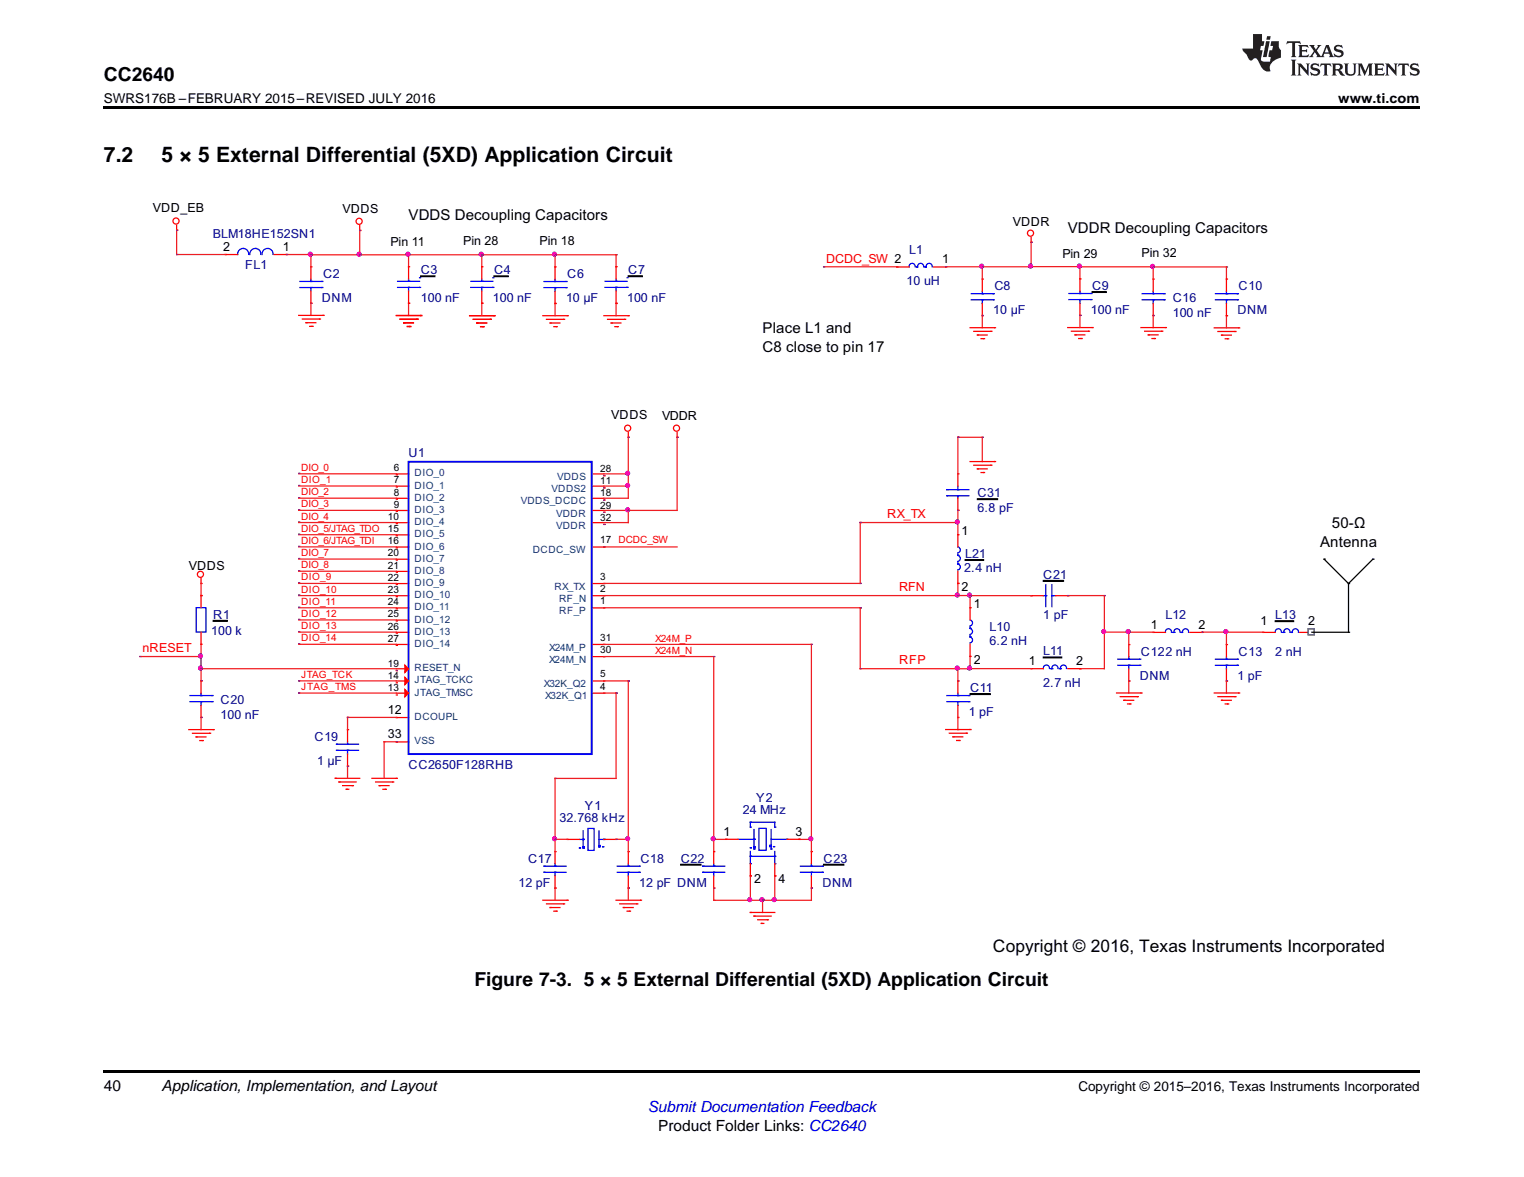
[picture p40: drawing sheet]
<svg xmlns="http://www.w3.org/2000/svg" width="279mm" height="216mm" viewBox="0 0 279 216" stroke-linecap="round" stroke-linejoin="round" font-family="sans-serif">
<defs><g id="words">
<g font-size="3.9">
<text x="19" y="29.7">7.2</text>
<text x="29.6" y="29.7">5 × 5 External Differential (5XD) Application Circuit</text>
</g>
<g font-size="3.5">
<text x="19" y="14.8">CC2640</text>
<text x="87" y="180.9">Figure 7-3. 5 × 5 External Differential (5XD) Application Circuit</text>
</g>
<text font-size="3.2" x="182" y="174.5">Copyright © 2016, Texas Instruments Incorporated</text>
<g font-size="2.8">
<text x="74.9" y="40.4">VDDS Decoupling Capacitors</text>
<text x="195.8" y="42.7">VDDR Decoupling Capacitors</text>
<text x="139.8" y="61">Place L1 and</text>
<text x="139.8" y="64.6">C8 close to pin 17</text>
<text x="242" y="100.4">Antenna</text>
<text x="244.2" y="96.8">50-Ω</text>
<text x="19" y="200.1">40</text>
<text x="29.6" y="200.1">Application, Implementation, and Layout</text>
<text x="120.7" y="207.4">Product Folder Links: CC2640</text>
</g>
<text font-size="2.8" fill="#00f" x="118.7" y="203.9">Submit Documentation Feedback</text>
<g font-size="2.5">
<text x="19" y="19">SWRS176B –FEBRUARY 2015–REVISED JULY 2016</text>
<text x="245.4" y="19">www.ti.com</text>
<text x="197.7" y="200.1">Copyright © 2015–2016, Texas Instruments Incorporated</text>
</g>
<g font-size="2.3">
<text x="28" y="38.9">VDD_EB</text>
<text x="62.8" y="39.1">VDDS</text>
<text x="185.7" y="41.4">VDDR</text>
<text x="40.9" y="46">2</text>
<text x="51.9" y="46">1</text>
<text x="71.6" y="45.1">Pin 11</text>
<text x="84.9" y="45">Pin 28</text>
<text x="98.9" y="44.9">Pin 18</text>
<text x="194.8" y="47.3">Pin 29</text>
<text x="209.3" y="47.1">Pin 32</text>
<text x="172.7" y="48.3">1</text>
<text x="112.1" y="76.9">VDDS</text>
<text x="121.4" y="77.1">VDDR</text>
<text x="176.3" y="98.1">1</text>
<text x="34.6" y="104.6">VDDS</text>
<text x="176.3" y="108.4">2</text>
<text x="178.5" y="111.5">1</text>
<text x="211" y="115.3">1</text>
<text x="219.7" y="115.3">2</text>
<text x="231.1" y="114.7">1</text>
<text x="239.8" y="114.7">2</text>
<text x="178.5" y="121.7">2</text>
<text x="188.6" y="122">1</text>
<text x="197.3" y="122">2</text>
<text x="71.1" y="130.9">12</text>
<text x="71.1" y="135.4">33</text>
<text x="132.6" y="153.3">1</text>
<text x="145.8" y="153.3">3</text>
<text x="138.2" y="162">2</text>
<text x="142.7" y="162">4</text>
</g>
<g font-size="2.3" fill="#000080">
<text x="39" y="43.6">BLM18HE152SN1</text>
<text x="166.7" y="46.5">L1</text>
<text x="44.9" y="49.3">FL1</text>
<text x="59.2" y="51">C2</text>
<text x="77.1" y="50.3">C3</text>
<text x="90.6" y="50.3">C4</text>
<text x="104" y="51">C6</text>
<text x="115.2" y="50.3">C7</text>
<text x="166.2" y="52.3">10 uH</text>
<text x="182.3" y="53.2">C8</text>
<text x="200.2" y="53.2">C9</text>
<text x="227.1" y="53.2">C10</text>
<text x="59" y="55.4">DNM</text>
<text x="77.1" y="55.4">100 nF</text>
<text x="90.3" y="55.4">100 nF</text>
<text x="103.8" y="55.4">10 µF</text>
<text x="115" y="55.4">100 nF</text>
<text x="182.1" y="57.7">10 µF</text>
<text x="200" y="57.6">100 nF</text>
<text x="215" y="55.4">C16</text>
<text x="215" y="58.1">100 nF</text>
<text x="226.9" y="57.7">DNM</text>
<text x="74.9" y="83.8">U1</text>
<text x="179.2" y="91.2">C31</text>
<text x="179.2" y="93.8">6.8 pF</text>
<text x="176.8" y="105">2.4 nH</text>
<text x="177" y="102.3">L21</text>
<text x="191.3" y="106.1">C21</text>
<text x="39.1" y="113.5">R1</text>
<text x="191.3" y="113.5">1 pF</text>
<text x="213.7" y="113.5">L12</text>
<text x="233.8" y="113.5">L13</text>
<text x="38.7" y="116.5">100 k</text>
<text x="181.4" y="115.7">L10</text>
<text x="181.4" y="118.4">6.2 nH</text>
<text x="191.3" y="120.2">L11</text>
<text x="209" y="124.7">DNM</text>
<text x="209.2" y="120.2">C122 nH</text>
<text x="226.9" y="124.7">1 pF</text>
<text x="227.1" y="120.2">C13</text>
<text x="233.8" y="120.2">2 nH</text>
<text x="40.4" y="129.2">C20</text>
<text x="40.4" y="131.8">100 nF</text>
<text x="177.6" y="131.4">1 pF</text>
<text x="177.8" y="126.9">C11</text>
<text x="191.3" y="126">2.7 nH</text>
<text x="57.7" y="135.8">C19</text>
<text x="58.1" y="140.3">1 µF</text>
<text x="74.9" y="141">CC2650F128RHB</text>
<text x="107.2" y="148.5">Y1</text>
<text x="136.2" y="149.3">24 MHz</text>
<text x="138.6" y="147">Y2</text>
<text x="102.6" y="150.7">32.768 kHz</text>
<text x="96.8" y="158.2">C17</text>
<text x="117.4" y="158.2">C18</text>
<text x="124.8" y="158.2">C22</text>
<text x="151" y="158.2">C23</text>
<text x="95" y="162.7">12 pF</text>
<text x="117.2" y="162.7">12 pF DNM</text>
<text x="150.8" y="162.7">DNM</text>
</g>
<g font-size="2.3" fill="#f00">
<text x="151.4" y="48.2">DCDC_SW 2</text>
<text x="162.6" y="95.1">RX_TX</text>
<text x="164.9" y="108.5">RFN</text>
<text x="26.1" y="119.7">nRESET</text>
<text x="164.9" y="121.9">RFP</text>
</g>
<g font-size="1.8" fill="#f00">
<text x="55.2" y="88.6">DIO_1</text>
<text x="55.2" y="86.4">DIO_0</text>
<text x="55.2" y="93.1">DIO_3</text>
<text x="55.2" y="90.8">DIO_2</text>
<text x="55.2" y="95.3">DIO_4</text>
<text x="55.2" y="97.5">DIO_5/JTAG_TDO</text>
<text x="55.2" y="99.8">DIO_6/JTAG_TDI</text>
<text x="113.4" y="99.5">DCDC_SW</text>
<text x="55.2" y="102">DIO_7</text>
<text x="55.2" y="106.5">DIO_9</text>
<text x="55.2" y="104.2">DIO_8</text>
<text x="55.2" y="108.7">DIO_10</text>
<text x="55.2" y="113.2">DIO_12</text>
<text x="55.2" y="110.9">DIO_11</text>
<text x="55.2" y="117.6">DIO_14</text>
<text x="55.2" y="115.4">DIO_13</text>
<text x="120.1" y="119.9">X24M_N</text>
<text x="120.1" y="117.7">X24M_P</text>
<text x="55.2" y="124.3">JTAG_TCK</text>
<text x="55.2" y="126.6">JTAG_TMS</text>
</g>
<g font-size="1.8">
<text x="72.2" y="86.4">6</text>
<text x="72.2" y="88.7">7</text>
<text x="110" y="86.6">28</text>
<text x="110" y="88.8">11</text>
<text x="71.1" y="95.4">10</text>
<text x="72.2" y="90.9">8</text>
<text x="72.2" y="93.1">9</text>
<text x="110" y="93.3">29</text>
<text x="110" y="95.5">32</text>
<text x="110" y="91.1">18</text>
<text x="71.1" y="97.6">15</text>
<text x="71.1" y="99.8">16</text>
<text x="110" y="99.7">17</text>
<text x="71.1" y="102.1">20</text>
<text x="71.1" y="104.3">21</text>
<text x="71.1" y="106.5">22</text>
<text x="110" y="106.4">3</text>
<text x="71.1" y="108.8">23</text>
<text x="71.1" y="111">24</text>
<text x="71.1" y="113.2">25</text>
<text x="110" y="108.6">2</text>
<text x="110" y="110.8">1</text>
<text x="71.1" y="115.5">26</text>
<text x="71.1" y="117.7">27</text>
<text x="110" y="119.8">30</text>
<text x="110" y="117.5">31</text>
<text x="71.1" y="122.3">19</text>
<text x="71.1" y="124.6">14</text>
<text x="110" y="124.2">5</text>
<text x="71.1" y="126.8">13</text>
<text x="110" y="126.5">4</text>
</g>
<g font-size="1.8" fill="#004080">
<text x="76" y="87.4">DIO_0</text>
<text x="76" y="89.6">DIO_1</text>
<text x="102.1" y="88.1">VDDS</text>
<text x="76" y="91.9">DIO_2</text>
<text x="76" y="94.1">DIO_3</text>
<text x="95.5" y="92.5">VDDS_DCDC</text>
<text x="101.1" y="90.3">VDDS2</text>
<text x="102" y="94.8">VDDR</text>
<text x="76" y="96.3">DIO_4</text>
<text x="76" y="98.6">DIO_5</text>
<text x="76" y="100.8">DIO_6</text>
<text x="97.7" y="101.5">DCDC_SW</text>
<text x="102" y="97">VDDR</text>
<text x="76" y="103">DIO_7</text>
<text x="76" y="105.3">DIO_8</text>
<text x="76" y="107.5">DIO_9</text>
<text x="76" y="109.7">DIO_10</text>
<text x="76" y="112">DIO_11</text>
<text x="101.7" y="108.2">RX_TX</text>
<text x="102.5" y="110.4">RF_N</text>
<text x="102.5" y="112.6">RF_P</text>
<text x="76" y="114.2">DIO_12</text>
<text x="76" y="116.4">DIO_13</text>
<text x="76" y="118.7">DIO_14</text>
<text x="100.7" y="119.3">X24M_P</text>
<text x="76" y="123.1">RESET_N</text>
<text x="76" y="125.4">JTAG_TCKC</text>
<text x="100.7" y="121.6">X24M_N</text>
<text x="76" y="127.6">JTAG_TMSC</text>
<text x="99.7" y="126">X32K_Q2</text>
<text x="99.9" y="128.3">X32K_Q1</text>
<text x="76" y="136.5">VSS</text>
<text x="76" y="132.1">DCOUPL</text>
</g>
</g></defs>
<path d="M19 196.3h241.3v.5h-241.3z" fill="#000"/>
<g fill="none" stroke="#00f" stroke-width=".23">
<path d="M214.8 116a.56 .56 0 0 0-.6-.7 .56 .56 0 0 0-.5 .7M215.2 116h.1M216.3 116a.56 .56 0 0 0-.5-.7 .56 .56 0 0 0-.6 .7h-.2M216.6 116h.1M217.9 116a.56 .56 0 0 0-.6-.7 .56 .56 0 0 0-.5 .7h-.2M234.9 116a.56 .56 0 0 0-.6-.7 .56 .56 0 0 0-.5 .7M235.4 116h.1M236.5 116a.56 .56 0 0 0-.6-.7 .56 .56 0 0 0-.5 .7h-.3M236.7 116h.1M236.7 116h.2M238 116a.56 .56 0 0 0-.5-.7 .56 .56 0 0 0-.6 .7M204.9 122h4.1"/>
<path d="M204.9 120.9h4.1M206.9 120.9h.1M206.9 122h.1M206.9 120.5v.4M206.9 122v.7M209 122h.1M209 120.9h.1M222.8 122h4.1M222.8 120.9h4.1M224.8 120.9h.1M224.8 122h.1M224.8 120.5v.4"/>
<path d="M224.8 122v.7M226.9 122h.1M226.9 120.9h.1"/>
</g>
<g fill="none" stroke="#f00" stroke-width=".23">
<path d="M206.9 118.2h.1M206.9 118.2v2.3M211.4 116h.1M211.4 116h2.3M218.1 116h2.3M220.4 116h.1M224.8 118.2h.1M224.8 118.2v2.3M231.6 116h.1M231.6 116h2.2M238.3 116h2.2M240.5 116h.1"/>
<path d="M206.9 124.9h.1M206.9 122.7v2.2M224.8 124.9h.1M224.8 122.7v2.2"/>
</g>
<path d="M233.8 113.9h3.4" fill="none" stroke="#000080" stroke-width=".18"/>
<path d="M233.8 113.9h3.4v.1h-3.4z" fill="none" stroke="#000" stroke-width=".23"/>
<path d="M239.8 115.3h1.2v1.1h-1.2z" fill-rule="evenodd" fill="#fff"/>
<path d="M239.8 115.3h1.2v1.1h-1.2z" fill="none" stroke="#000" stroke-width=".23"/>
<path d="M239.8 115.3h1.2v1.1h-1.2z" fill="none" stroke="#808080" stroke-width=".23"/>
<g fill="none" stroke="#f00" stroke-width=".23">
<path d="M66 42.3h.1M66 41.4v.9M72.7 57.9h4.4M73.3 58.6h3.2M74 59.2h.1M74 59.2h1.8M74.7 59.9h.4M75.1 59.9h.1M76.5 58.6h.1M77.1 57.9h.1M86.1 57.9h4.5M86.8 58.6h3.1"/>
<path d="M87.4 59.3h.1M87.4 59.2h.1M87.4 59.2h1.8M88.1 59.9h.5M88.6 59.9h.1M89.9 58.6h.1M90.6 57.9h.1M99.5 57.9h4.5M100.2 58.6h3.1M100.9 59.2h.1M100.9 59.2h1.8M101.5 59.9h.5"/>
<path d="M102 59.9h.1M103.3 58.6h.1M104 57.9h.1M110.7 57.9h4.5M111.4 58.6h3.1M112.1 59.2h.1M112.1 59.2h1.7M112.7 59.9h.5M113.2 59.9h.1M114.5 58.6h.1M115.2 57.9h.1M164.4 49h.1"/>
<path d="M164.4 49h2.3M171.1 49h2.3M173.4 49h.1"/>
<circle cx="65.8" cy="40.6" r=".56"/>
</g>
<path d="M66 42.3v4.4M74.9 46.7v2.3M88.3 46.7h-31.3M101.8 55.7v2.2M112.9 55.7v2.2" fill="none" stroke="#ee1d23" stroke-width=".23"/>
<path d="M66 42.3h.1M74.9 46.7h.1M101.8 55.7h.1M112.9 55.7h.1" fill="none" stroke="#800040" stroke-width=".23"/>
<path d="M167.8 48.9a.56 .56 0 0 0-.6-.6 .56 .56 0 0 0-.5 .7M168 49h.1M168 49h.2M169.3 48.9a.56 .56 0 0 0-.5-.6 .56 .56 0 0 0-.6 .7M169.6 49h.1M169.6 49h.2M170.9 48.9a.56 .56 0 0 0-.6-.6 .56 .56 0 0 0-.5 .7" fill="none" stroke="#00f" stroke-width=".23"/>
<circle cx="74.8" cy="46.6" r=".34" fill="#f0f"/>
<g fill="none" stroke="#000" stroke-width=".23">
<path d="M124.8 158.6h3.7v.1h-3.7zM151 158.6h3.7v.1h-3.7z"/>
<circle cx="74.8" cy="46.6" r=".34"/>
</g>
<circle cx="74.8" cy="46.6" r=".34" fill="none" stroke="#f0f" stroke-width=".23"/>
<path d="M88.3 49v-2.3h24.6v2.3M101.8 46.7v2.3M211.4 49h13.4v2.2M224.8 57.9v2.2M148.8 118.2v38M133.1 154h-2.2v2.2M146.5 154h2.3M130.9 162.9v2.2h17.9v-2.2M137.6 160.7v4.4M139.8 165.1v2.3M142 160.7v4.4" fill="none" stroke="#ee1d23" stroke-width=".23"/>
<path d="M112.9 46.7h.1M224.8 49h.1M224.8 57.9h.1M130.9 154h.1M146.5 154h.1M148.8 154h.1M130.9 165.1h.1M130.9 162.9h.1M137.6 160.7h.1M142 160.7h.1M148.8 162.9h.1" fill="none" stroke="#800040" stroke-width=".23"/>
<g fill="none" stroke="#00f" stroke-width=".23">
<path d="M99.7 52.8h4.1M99.7 51.6h4.1M101.8 51.6h.1M101.8 52.8h.1M101.8 51.2v.4M101.8 52.8v.6M103.8 52.8h.1M103.8 51.6h.1M178.1 55h4M178.1 53.9h4M180.1 53.9h.1M180.1 55h.1"/>
<path d="M180.1 53.4v.5M180.1 55v.7M182.1 55h.1M182.1 53.9h.1M209.4 55h4M209.4 53.9h4M211.4 53.9h.1M211.4 55h.1M211.4 53.4v.5M211.4 55v.7M213.4 55h.1M213.4 53.9h.1"/>
<path d="M222.8 55h4.1M222.8 53.9h4.1M224.8 53.9h.1M224.8 55h.1M224.8 53.4v.5M224.8 55v.7M226.9 55h.1M226.9 53.9h.1M99.7 158.9h.1M99.7 158.9h4.1M101.8 158.9h.1M101.8 158.4v.5"/>
<path d="M106.2 155.5h.1M106.2 154h.7M106.9 154h.1M106.9 155.3h.1M106.9 155.5h.1M106.9 152.4v3.1M107.8 152h1.1v4h-1.1zM109.8 155.3h.1M109.8 155.1h.1M109.8 154h.9M109.8 152.4v2.9M110.5 155.3h.1"/>
<path d="M110.7 154h.1M113.2 158.9h4M115.2 158.9h.1M115.2 158.4v.5M117.2 158.9h.1M128.8 158.9h.1M128.8 158.9h4.1M130.9 158.9h.1M130.9 158.4v.5M146.7 158.9h4.1M148.8 158.9h.1M148.8 158.4v.5"/>
<path d="M150.8 158.9h.1M99.7 160h.1M99.7 160h4.1M101.8 160h.1M101.8 160v.7M113.2 160h4M115.2 160h.1M115.2 160v.7M117.2 160h.1M128.8 160h.1M128.8 160h4.1M130.9 160h.1"/>
<path d="M130.9 160v.7M146.7 160h4.1M148.8 160h.1M148.8 160v.7M150.8 160h.1"/>
</g>
<g fill="none" stroke="#f00" stroke-width=".23">
<path d="M101.8 49h.1M101.8 55.7h.1M101.8 49v2.2M101.8 53.4v2.3M180.1 51.2h.1M180.1 57.9h.1M180.1 51.2v2.2M180.1 55.7v2.2M211.4 51.2h.1M211.4 57.9h.1M211.4 51.2v2.2M211.4 55.7v2.2"/>
<path d="M224.8 51.2h.1M224.8 57.9h.1M224.8 51.2v2.2M224.8 55.7v2.2M222.6 60.1h4.5M223.3 60.8h3.1M224 61.5h.1M224 61.5h1.7M224.6 62.1h.5M225.1 62.1h.1M226.4 60.8h.1M227.1 60.1h.1"/>
<path d="M101.8 156.2h.1M101.8 156.2v2.2M104 154h.1M104 154h2.2M110.7 154h2.2M112.9 154h.1M115.2 156.2h.1M115.2 156.2v2.2M130.9 156.2h.1M130.9 156.2v2.2M148.8 156.2h.1M148.8 156.2v2.2"/>
<path d="M101.8 162.9h.1M101.8 160.7v2.2M115.2 162.9h.1M115.2 160.7v2.2M130.9 162.9h.1M130.9 160.7v2.2M137.6 167.4h.1M137.6 167.4h4.4M138.2 168h3.2M138.2 168h.1M138.9 168.7h1.8M139.6 169.4h.1"/>
<path d="M139.6 169.4h.4M140.7 168.7h.1M148.8 162.9h.1M148.8 160.7v2.2"/>
</g>
<path d="M124.8 158.6h3.7M151 158.6h3.7" fill="none" stroke="#000080" stroke-width=".18"/>
<circle cx="148.6" cy="153.9" r=".34" fill="#f0f"/>
<circle cx="148.6" cy="153.9" r=".34" fill="none" stroke="#000" stroke-width=".23"/>
<circle cx="148.6" cy="153.9" r=".34" fill="none" stroke="#f0f" stroke-width=".23"/>
<path d="M130.9 120.5v33.5" fill="none" stroke="#ee1d23" stroke-width=".23"/>
<path d="M130.9 154h.1" fill="none" stroke="#800040" stroke-width=".23"/>
<circle cx="130.7" cy="153.9" r=".34" fill="#f0f"/>
<g fill="none" stroke="#000" stroke-width=".23">
<path d="M191.3 106.5h3.7v.1h-3.7zM242.7 102.6h.1M242.7 102.6l4.5 4.4M247.2 107h.1M247.2 116h.1M247.2 107v9h-6.7M251.7 102.6h.1M251.7 102.6l-4.5 4.4M177.8 127.3h3.7v.1h-3.7z"/>
<circle cx="130.7" cy="153.9" r=".34"/>
</g>
<circle cx="130.7" cy="153.9" r=".34" fill="none" stroke="#f0f" stroke-width=".23"/>
<g fill="none" stroke="#f00" stroke-width=".23">
<path d="M57 48.9h.1M57 55.6h.1M57 48.9v2.3M57 53.4v2.2M115.2 79.3v.9M72.7 87.1h.1M72.7 89.3h.1M72.7 91.6h.1M72.7 93.8h.1M72.7 96h.1M72.7 98.3h.1M72.7 86.9h2.2"/>
<path d="M72.7 89.2h2.2M72.7 91.4h2.2M72.7 93.6h2.2M72.7 95.9h2.2M72.7 98.1h2.2M108.5 86.9h2.2M108.5 89.2h2.2M108.5 91.4h2.2M108.5 93.6h2.2M108.5 95.9h2.2M110.7 94h.1M110.7 96.2h.1"/>
<path d="M110.7 87.3h.1M110.7 89.5h.1M110.7 91.7h.1M115.2 80.2h.1M72.7 100.5h.1M72.7 102.7h.1M72.7 105h.1M72.7 107.2h.1M72.7 109.4h.1M72.7 111.7h.1M72.7 113.9h.1M72.7 116.1h.1"/>
<path d="M72.7 118.4h.1M72.7 100.3h2.2M72.7 102.6h2.2M72.7 104.8h2.2M72.7 107h2.2M72.7 109.3h2.2M72.7 111.5h2.2M72.7 113.7h2.2M72.7 116h2.2M72.7 118.2h2.2M108.5 100.3h2.2M108.5 109.3h2.2"/>
<path d="M108.5 111.5h2.2M108.5 118.2h2.2M108.5 107h2.2M110.7 118.2h.1M110.7 111.5h.1M110.7 109.3h.1M110.7 107h.1M110.7 100.3h.1M189 109.3h.1M189 109.3h2.3M193.5 109.3h2.3M195.8 109.3h.1"/>
<path d="M36.9 124.9h.1M36.9 131.6h.1M36.9 124.9v2.2M36.9 129.4v2.2M72.7 136.1h.1M72.7 131.6h.1M72.7 123h.1M72.7 127.5h.1M72.7 125.2h.1M72.7 136.1h2.2M72.7 131.6h2.2M72.7 122.7h2.2"/>
<path d="M72.7 127.2h2.2M72.7 124.9h2.2M108.5 127.1h2.2M108.5 124.9h2.2M108.5 120.4h2.2M110.7 127.1h.1M110.7 124.9h.1M110.7 120.4h.1M175.6 124.9h.1M175.6 131.6h.1M175.6 124.9v2.2M175.6 129.4v2.2"/>
<path d="M133.1 154h.1M133.1 154h2.2M137.6 158.4v2.3M142 158.4v2.3M144.3 154h2.2M146.5 154h.1M99.5 165.1h4.5M100.2 165.8h3.1M100.9 166.5h.1M100.9 166.5h1.8M101.5 167.1h.5M102 167.1h.1"/>
<path d="M103.3 165.8h.1M104 165.1h.1M112.9 165.1h4.5M113.6 165.8h3.2M114.3 166.5h.1M114.3 166.5h1.8M115 167.1h.4M115.4 167.1h.1M116.8 165.8h.1M117.4 165.1h.1M137.6 160.7h.1M142 160.7h.1"/>
<circle cx="115.1" cy="78.5" r=".56"/>
</g>
<g fill="none" stroke="#ee1d23" stroke-width=".23">
<path d="M198 48.9h13.4M110.7 86.9h4.5M110.7 93.6h4.5M110.7 89.2h4.5M115.2 80.2v11.2h-4.5M110.7 118.2h38.1M110.7 120.4h20.2M175.6 122.7h2.2M175.6 122.7v2.2M101.8 154h2.2M112.9 154h2.3v2.2M112.9 142.8h-11.1v13.4"/>
<path d="M101.8 162.9v2.2M115.2 162.9v2.2"/>
</g>
<g fill="none" stroke="#800040" stroke-width=".23">
<path d="M110.7 87.3h.1M110.7 91.7h.1M110.7 94h.1M110.7 89.5h.1M115.2 80.2h.1M115.2 89.2h.1M115.2 86.9h.1M148.8 118.2h.1M130.9 120.4h.1M175.6 122.7h.1M175.6 124.9h.1M101.8 142.8h.1"/>
<path d="M112.9 154h.1M115.2 154h.1M101.8 162.9h.1M115.2 162.9h.1"/>
</g>
<g fill="none" stroke="#00f" stroke-width=".23">
<path d="M55 52.7h4M55 51.6h4M57 51.6h.1M57 52.7h.1M57 51.2v.4M57 52.7v.7M59 52.7h.1M59 51.6h.1M191.3 109.3h.4M191.7 109.3h.1M191.7 106.6h.1M191.7 107.3v4"/>
<path d="M192.8 106.6h.1M192.8 109.3h.1M192.8 109.3h.7M192.8 107.3v4M34.8 128.7h4.1M34.8 127.6h4.1M36.9 127.6h.1M36.9 128.7h.1M36.9 127.1v.5M36.9 128.7v.7M38.9 128.7h.1M38.9 127.6h.1"/>
<path d="M173.6 128.7h4M173.6 127.6h4M175.6 127.6h.1M175.6 128.7h.1M175.6 127.1v.5M175.6 128.7v.7M177.6 128.7h.1M177.6 127.6h.1M135.3 154h2.9M137.6 150.8h.1M137.6 151.7h.1M137.6 158.4h.1"/>
<path d="M137.6 155.5h.1M137.6 157.1h.1M137.6 157.1h4.4M137.6 151.7v-.9h4.4v.9M137.6 156.2v2.2M138.2 154h.1M138.2 155.5h.1M138.2 155.3h.1M138.2 155.7h.1M138.2 152.2v3.5M139.1 151.9h1.4v4.1h-1.4zM141.1 155.3h.1"/>
<path d="M141.1 155.1h.1M141.4 155.7h.1M141.4 154h2.9M141.4 152.2v3.5M141.8 155.3h.1M142 157.1h.1M142 151.7h.1M142 158.4h.1M142 156.2v2.2M144.3 154h.1"/>
</g>
<path d="M191.3 106.6h3.7M177.8 127.3h3.7" fill="none" stroke="#000080" stroke-width=".18"/>
<circle cx="115.1" cy="89" r=".34" fill="#f0f"/>
<circle cx="115.1" cy="89" r=".34" fill="none" stroke="#000" stroke-width=".23"/>
<circle cx="115.1" cy="89" r=".34" fill="none" stroke="#f0f" stroke-width=".23"/>
<circle cx="115.1" cy="86.8" r=".34" fill="#f0f"/>
<g fill="none" stroke="#000" stroke-width=".23">
<path d="M179.2 91.5h3.7v.1h-3.7z"/>
<circle cx="115.1" cy="86.8" r=".34"/>
</g>
<circle cx="115.1" cy="86.8" r=".34" fill="none" stroke="#f0f" stroke-width=".23"/>
<g fill="none" stroke="#f00" stroke-width=".23">
<path d="M124.1 79.3v.9M177.8 60.1h4.5M178.5 60.8h3.2M179.2 61.5h.1M179.2 61.5h1.8M179.9 62.1h.4M180.3 62.1h.1M181.7 60.8h.1M182.3 60.1h.1M124.1 80.2h.1M175.6 93.6h.1M175.6 86.9h.1"/>
<path d="M175.6 86.9v2.3M175.6 91.4v2.2"/>
<circle cx="124" cy="78.5" r=".56"/>
</g>
<g fill="none" stroke="#ee1d23" stroke-width=".23">
<path d="M151 48.9h13.4M180.1 48.9v2.3M180.1 57.9v2.2M189 48.9h-15.6M124.1 80.2v13.4h-8.9v2.3h-4.5M175.6 95.9v2.2M175.6 80.2h4.5M110.7 100.3h13.4M175.6 107v2.3M177.8 109.3h11.2M211.4 116h-4.5v2.2M231.6 116h-6.8v2.2"/>
<path d="M110.7 127.1h2.2M115.2 124.9v29"/>
</g>
<path d="M151 48.9h.1M173.4 48.9h.1M180.1 57.9h.1M110.7 96.2h.1M124.1 80.2h.1M175.6 80.2h.1M110.7 100.3h.1M175.6 107h.1M206.9 116h.1M112.9 127.1h.1M115.2 124.9h.1" fill="none" stroke="#800040" stroke-width=".23"/>
<path d="M173.6 89.8h.1M173.6 90.9h.1M173.6 89.8h4M173.6 90.9h4M175.6 90.9h.1M175.6 89.8h.1M175.6 89.2v.6M175.6 90.9v.5" fill="none" stroke="#00f" stroke-width=".23"/>
<path d="M179.2 91.6h3.7" fill="none" stroke="#000080" stroke-width=".18"/>
<circle cx="115.1" cy="153.8" r=".34" fill="#f0f"/>
<circle cx="115.1" cy="153.8" r=".34" fill="none" stroke="#000" stroke-width=".23"/>
<circle cx="115.1" cy="153.8" r=".34" fill="none" stroke="#f0f" stroke-width=".23"/>
<g fill="none" stroke="#ee1d23" stroke-width=".23">
<path d="M88.3 55.6v2.3M211.4 57.9v2.2M54.8 89.1h17.9M54.8 86.9h17.9M54.8 93.6h17.9M54.8 91.4h17.9M54.8 98.1h17.9M54.8 95.8h17.9M157.7 95.8h17.9M36.9 107v2.3M36.9 118.2v2.2h-11.2M54.8 102.6h17.9"/>
<path d="M54.8 100.3h17.9M54.8 109.3h17.9M54.8 107h17.9M54.8 104.8h17.9M54.8 113.7h17.9M54.8 111.5h17.9M54.8 118.2h17.9M54.8 116h17.9M202.5 116h4.4M220.4 116h4.4M36.9 131.6v2.2M54.8 124.9h17.9"/>
<path d="M54.8 127.1h17.9M72.7 136.1h-2.3v6.7M72.7 131.6h-9v2.2M72.7 122.7h-35.8v2.2M110.7 124.9h4.5M112.9 127.1v15.7M63.7 140.5v2.3"/>
</g>
<g fill="none" stroke="#800040" stroke-width=".23">
<path d="M88.3 55.6h.1M211.4 57.9h.1M54.8 89h.1M54.8 86.8h.1M54.8 93.5h.1M54.8 91.3h.1M54.8 98h.1M54.8 95.7h.1M157.7 95.8h.1M36.9 109.3h.1M54.8 102.5h.1M54.8 100.2h.1"/>
<path d="M54.8 109.2h.1M54.8 106.9h.1M54.8 104.7h.1M54.8 113.6h.1M54.8 111.4h.1M54.8 118.1h.1M54.8 115.9h.1M202.5 116h.1M220.4 116h.1M25.7 120.4h.1M36.9 124.9h.1M36.9 131.6h.1"/>
<path d="M36.9 120.4v2.3M54.8 124.9h.1M54.8 127.1h.1M63.7 131.6h.1M70.4 136.1h.1M72.7 123h.1M72.7 136.1h.1M112.9 127.1h.1M115.2 124.9h.1M63.7 140.5h.1"/>
</g>
<g fill="none" stroke="#f00" stroke-width=".23">
<path d="M36.9 107h.1M36.9 106.1v.9M34.6 133.8h4.5M35.3 134.5h3.1M36 135.2h.1M36 135.2h1.8M36.6 135.8h.5M37.1 135.8h.1M38.4 134.5h.1M39.1 133.8h.1M63.7 133.8h.1M63.7 133.8v2.3"/>
<path d="M63.7 138.3v2.2M61.5 142.8h.1M61.5 142.8h4.5M62.1 143.4h.1M62.1 143.4h3.2M62.8 144.1h1.8M63.5 144.8h.1M63.5 144.8h.4M63.7 140.5h.1M64.6 144.1h.1M68.2 142.8h4.5M68.9 143.4h3.1"/>
<path d="M69.5 144.1h.1M69.5 144.1h1.8M70.2 144.8h.5M70.7 144.8h.1M72 143.4h.1M72.7 142.8h.1"/>
<circle cx="36.7" cy="105.3" r=".56"/>
</g>
<path d="M61.7 137.6h.1M61.7 136.5h.1M61.7 137.6h4M61.7 136.5h4M63.7 136.5h.1M63.7 137.6h.1M63.7 136.1v.4M63.7 137.6v.7" fill="none" stroke="#00f" stroke-width=".23"/>
<circle cx="206.8" cy="115.8" r=".34" fill="#f0f"/>
<circle cx="206.8" cy="115.8" r=".34" fill="none" stroke="#000" stroke-width=".23"/>
<circle cx="206.8" cy="115.8" r=".34" fill="none" stroke="#f0f" stroke-width=".23"/>
<path d="M74.9 55.6v2.3M157.7 95.8v11.2h-47M110.7 111.5h47v11.2h17.9" fill="none" stroke="#ee1d23" stroke-width=".23"/>
<path d="M74.9 55.6h.1M157.7 95.8h.1M157.7 111.5h.1M157.7 107h.1M157.7 122.7h.1" fill="none" stroke="#800040" stroke-width=".23"/>
<circle cx="175.5" cy="122.5" r=".34" fill="#f0f"/>
<circle cx="175.5" cy="122.5" r=".34" fill="none" stroke="#000" stroke-width=".23"/>
<circle cx="175.5" cy="122.5" r=".34" fill="none" stroke="#f0f" stroke-width=".23"/>
<path d="M180.1 80.2v4.5M110.7 109.3h64.9M177.8 109.3v2.2M195.8 109.3h6.7v13.4h-4.5M175.6 131.6v2.2M206.9 124.9v2.2" fill="none" stroke="#ee1d23" stroke-width=".23"/>
<path d="M180.1 80.2h.1M195.8 109.3h.1M202.5 109.3h.1M202.5 116h.1M175.6 133.8h.1M198 122.7h.1M206.9 124.9h.1" fill="none" stroke="#800040" stroke-width=".23"/>
<circle cx="202.4" cy="115.8" r=".34" fill="#f0f"/>
<g fill="none" stroke="#000" stroke-width=".23">
<path d="M77.1 50.6h2.6v.1h-2.6zM90.6 50.6h2.5v.1h-2.5zM200.2 53.5h2.6v.1h-2.6zM177 102.7h3.3v.1h-3.3zM191.3 120.5h3.3v.2h-3.3z"/>
<circle cx="202.4" cy="115.8" r=".34"/>
</g>
<circle cx="202.4" cy="115.8" r=".34" fill="none" stroke="#f0f" stroke-width=".23"/>
<path d="M32.4 42.2v4.5h8.9M52.5 46.7h4.5M57 55.6v2.3M198 48.9v2.3M211.4 48.9v2.3M175.6 80.2v6.7M175.6 93.6v2.2M177.8 120.4v2.2h11.2M224.8 124.9v2.2" fill="none" stroke="#ee1d23" stroke-width=".23"/>
<path d="M32.4 42.2h.1M32.4 46.7h.1M52.5 46.7h.1M57 55.6h.1M175.6 93.6h.1M175.6 80.2h.1M177.8 122.6h.1M224.8 124.9h.1" fill="none" stroke="#800040" stroke-width=".23"/>
<g fill="none" stroke="#00f" stroke-width=".23">
<path d="M45.6 46.7a1.01 1.01 0 0 0-1-1.1 1.01 1.01 0 0 0-1 1.1M47.8 46.7a1.01 1.01 0 0 0-1-1.1 1.01 1.01 0 0 0-1 1.1M50.1 46.7a1.01 1.01 0 0 0-1.1-1.1 1.01 1.01 0 0 0-.9 1.1M72.9 52.7h4M72.9 51.6h4M74.9 51.6h.1M74.9 52.7h.1M74.9 51.2v.4M74.9 52.7v.7M76.9 52.7h.1M76.9 50.9h.1M86.3 52.7h4"/>
<path d="M86.3 51.6h4M88.3 51.6h.1M88.3 52.7h.1M88.3 51.2v.4M88.3 52.7v.7M90.3 52.7h.1M90.3 50.9h.1M196 55h4M196 53.8h4M198 53.8h.1M198 55h.1M198 53.4v.4"/>
<path d="M198 55v.6M200 55h.1M200 53.8h.1M175.6 103.5a.56 .56 0 0 1 .5 .5 .56 .56 0 0 1-.5 .6M175.6 101.9a.56 .56 0 0 1 .5 .6 .56 .56 0 0 1-.5 .5M175.6 100.3a.56 .56 0 0 1 .5 .6 .56 .56 0 0 1-.5 .5M175.6 101.9h.1M175.6 103.4h.1M175.6 101.7v.2M175.6 103.2v.2M192.4 122.6a.56 .56 0 0 0-.6-.6 .56 .56 0 0 0-.5 .7M192.6 122.7h.2"/>
<path d="M192.8 122.7h.1M194 122.6a.56 .56 0 0 0-.6-.6 .56 .56 0 0 0-.5 .7M194.4 122.7h.1M195.5 122.6a.56 .56 0 0 0-.5-.6 .56 .56 0 0 0-.6 .7h-.2"/>
</g>
<path d="M77.1 50.7h2.6M90.6 50.7h2.5M200.2 53.6h2.6M177 102.7h3.3M191.3 120.6h3.3" fill="none" stroke="#000080" stroke-width=".18"/>
<g fill="none" stroke="#f00" stroke-width=".23">
<path d="M32.4 42.2h.1M32.4 41.3v.9M41.3 46.7h.1M41.3 46.7h2.3M50.3 46.7h2.2M52.5 46.7h.1M74.9 48.9h.1M74.9 55.6h.1M74.9 48.9v2.3M74.9 53.4v2.2M88.3 48.9h.1M88.3 55.6h.1"/>
<path d="M88.3 48.9v2.3M88.3 53.4v2.2M198 51.2h.1M198 57.9h.1M198 51.2v2.2M198 55.6v2.3M175.6 98.1h.1M175.6 98.1v2.2M177.8 84.7h4.5M178.5 85.3h3.2M179.2 86h.1M179.2 86h1.8"/>
<path d="M179.9 86.7h.4M180.3 86.7h.1M181.7 85.3h.1M182.3 84.7h.1M175.6 107h.1M175.6 104.8v2.2M173.4 133.8h4.4M174 134.5h3.2M174.7 135.2h.1M174.7 135.2h1.8M175.4 135.8h.4M175.8 135.8h.1"/>
<path d="M177.2 134.5h.1M177.8 133.8h.1M189 122.7h.1M189 122.7h2.3M195.8 122.7h2.2M198 122.7h.1M204.7 127.1h4.5M205.4 127.8h3.1M206 128.5h.1M206 128.5h1.8M206.7 129.1h.5M207.2 129.1h.1"/>
<path d="M208.5 127.8h.1M209.2 127.1h.1M222.6 127.1h4.5M223.3 127.8h3.1M224 128.5h.1M224 128.5h1.7M224.6 129.1h.5M225.1 129.1h.1M226.4 127.8h.1M227.1 127.1h.1"/>
<circle cx="32.3" cy="40.5" r=".56"/>
</g>
<circle cx="177.7" cy="122.5" r=".34" fill="#f0f"/>
<g fill="none" stroke="#000" stroke-width=".23">
<path d="M115.2 50.6h2.6v.1h-2.6zM39.1 113.8h2.6v.2h-2.6z"/>
<circle cx="177.7" cy="122.5" r=".34"/>
</g>
<circle cx="177.7" cy="122.5" r=".34" fill="none" stroke="#f0f" stroke-width=".23"/>
<path d="M57 46.7v2.2M189 44.4v4.5h9M198 57.9v2.2M175.6 109.2h2.2" fill="none" stroke="#ee1d23" stroke-width=".23"/>
<g fill="none" stroke="#00f" stroke-width=".23">
<path d="M110.9 52.7h4.1M110.9 51.6h4.1M112.9 51.6h.1M112.9 52.7h.1M112.9 51.2v.4M112.9 52.7v.7M115 52.7h.1M115 50.9h.1M36 111.5h1.8v4.4h-1.8zM177.8 113.7a.56 .56 0 0 1 .5 .6 .56 .56 0 0 1-.5 .5M177.8 115.3h.1M177.8 116.8h.1"/>
<path d="M177.8 116.6v.2a.56 .56 0 0 1 .5 .6 .56 .56 0 0 1-.5 .5M177.8 115v.3a.56 .56 0 0 1 .5 .5 .56 .56 0 0 1-.5 .6"/>
</g>
<path d="M115.2 50.7h2.6M39.1 113.9h2.6" fill="none" stroke="#000080" stroke-width=".18"/>
<g fill="none" stroke="#f00" stroke-width=".23">
<path d="M54.8 57.9h4.4M55.4 58.5h3.2M56.1 59.2h.1M56.1 59.2h1.8M56.8 59.9h.4M57.2 59.9h.1M58.6 58.5h.1M59.2 57.9h.1M72.7 57.9h4.4M73.3 58.5h3.2M74 59.2h.1M74 59.2h1.8"/>
<path d="M74.7 59.9h.4M75.1 59.9h.1M76.5 58.5h.1M77.1 57.9h.1M112.9 48.9h.1M112.9 55.6h.1M112.9 48.9v2.3M112.9 53.4v2.2M189 44.4h.1M189 43.6v.8M195.8 60.1h4.4M196.4 60.8h3.2"/>
<path d="M197.1 61.4h.1M197.1 61.4h1.8M197.8 62.1h.4M198.2 62.1h.1M199.6 60.8h.1M200.2 60.1h.1M209.2 60.1h4.5M209.9 60.8h3.1M210.5 61.4h.1M210.5 61.4h1.8M211.2 62.1h.4M211.6 62.1h.1"/>
<path d="M213 60.8h.1M213.7 60.1h.1M36.9 118.2h.1M36.9 109.2h.1M36.9 109.2v2.3M36.9 115.9v2.3M177.8 111.5h.1M177.8 111.5v2.2M177.8 118.2v2.2M177.8 120.4h.1"/>
<circle cx="188.9" cy="42.8" r=".56"/>
</g>
<path d="M189 44.4h.1M198 57.9h.1" fill="none" stroke="#800040" stroke-width=".23"/>
<circle cx="115.1" cy="93.5" r=".34" fill="#f0f"/>
<circle cx="115.1" cy="93.5" r=".34" fill="none" stroke="#000" stroke-width=".23"/>
<circle cx="115.1" cy="93.5" r=".34" fill="none" stroke="#f0f" stroke-width=".23"/>
<path d="M115.2 93.6h.1M142 165.1h.1" fill="none" stroke="#800040" stroke-width=".23"/>
<circle cx="141.9" cy="165" r=".34" fill="#f0f"/>
<circle cx="141.9" cy="165" r=".34" fill="none" stroke="#000" stroke-width=".23"/>
<circle cx="141.9" cy="165" r=".34" fill="none" stroke="#f0f" stroke-width=".23"/>
<path d="M137.6 165.1h.1" fill="none" stroke="#800040" stroke-width=".23"/>
<circle cx="139.7" cy="165" r=".34" fill="#f0f"/>
<circle cx="139.7" cy="165" r=".34" fill="none" stroke="#000" stroke-width=".23"/>
<circle cx="139.7" cy="165" r=".34" fill="none" stroke="#f0f" stroke-width=".23"/>
<circle cx="137.5" cy="165" r=".34" fill="#f0f"/>
<circle cx="137.5" cy="165" r=".34" fill="none" stroke="#000" stroke-width=".23"/>
<circle cx="137.5" cy="165" r=".34" fill="none" stroke="#f0f" stroke-width=".23"/>
<path d="M101.8 154h.1M139.8 165.1h.1" fill="none" stroke="#800040" stroke-width=".23"/>
<circle cx="101.6" cy="153.8" r=".34" fill="#f0f"/>
<circle cx="101.6" cy="153.8" r=".34" fill="none" stroke="#000" stroke-width=".23"/>
<circle cx="101.6" cy="153.8" r=".34" fill="none" stroke="#f0f" stroke-width=".23"/>
<path d="M177.8 109.3h.1M101.8 154h.1" fill="none" stroke="#800040" stroke-width=".23"/>
<circle cx="177.7" cy="109.2" r=".34" fill="#f0f"/>
<circle cx="177.7" cy="109.2" r=".34" fill="none" stroke="#000" stroke-width=".23"/>
<circle cx="177.7" cy="109.2" r=".34" fill="none" stroke="#f0f" stroke-width=".23"/>
<path d="M175.6 109.3h.1M177.8 109.3h.1" fill="none" stroke="#800040" stroke-width=".23"/>
<circle cx="175.5" cy="109.1" r=".34" fill="#f0f"/>
<circle cx="175.5" cy="109.1" r=".34" fill="none" stroke="#000" stroke-width=".23"/>
<circle cx="175.5" cy="109.1" r=".34" fill="none" stroke="#f0f" stroke-width=".23"/>
<path d="M175.6 95.9h.1M175.6 109.2h.1M224.8 116h.1" fill="none" stroke="#800040" stroke-width=".23"/>
<circle cx="224.7" cy="115.9" r=".34" fill="#f0f"/>
<circle cx="224.7" cy="115.9" r=".34" fill="none" stroke="#000" stroke-width=".23"/>
<circle cx="224.7" cy="115.9" r=".34" fill="none" stroke="#f0f" stroke-width=".23"/>
<circle cx="175.5" cy="95.7" r=".34" fill="#f0f"/>
<circle cx="175.5" cy="95.7" r=".34" fill="none" stroke="#000" stroke-width=".23"/>
<circle cx="175.5" cy="95.7" r=".34" fill="none" stroke="#f0f" stroke-width=".23"/>
<path d="M211.4 49h.1" fill="none" stroke="#800040" stroke-width=".23"/>
<circle cx="211.3" cy="48.9" r=".34" fill="#f0f"/>
<circle cx="211.3" cy="48.9" r=".34" fill="none" stroke="#000" stroke-width=".23"/>
<circle cx="211.3" cy="48.9" r=".34" fill="none" stroke="#f0f" stroke-width=".23"/>
<path d="M180.1 48.9h.1M198 48.9h.1" fill="none" stroke="#800040" stroke-width=".23"/>
<circle cx="180" cy="48.8" r=".34" fill="#f0f"/>
<circle cx="180" cy="48.8" r=".34" fill="none" stroke="#000" stroke-width=".23"/>
<circle cx="180" cy="48.8" r=".34" fill="none" stroke="#f0f" stroke-width=".23"/>
<path d="M180.1 48.9h.1M189 48.9h.1M198 48.9h.1M211.4 48.9h.1" fill="none" stroke="#800040" stroke-width=".23"/>
<circle cx="197.9" cy="48.8" r=".34" fill="#f0f"/>
<circle cx="197.9" cy="48.8" r=".34" fill="none" stroke="#000" stroke-width=".23"/>
<circle cx="197.9" cy="48.8" r=".34" fill="none" stroke="#f0f" stroke-width=".23"/>
<circle cx="188.9" cy="48.8" r=".34" fill="#f0f"/>
<circle cx="188.9" cy="48.8" r=".34" fill="none" stroke="#000" stroke-width=".23"/>
<circle cx="188.9" cy="48.8" r=".34" fill="none" stroke="#f0f" stroke-width=".23"/>
<path d="M57 46.7h.1" fill="none" stroke="#800040" stroke-width=".23"/>
<circle cx="65.8" cy="46.6" r=".34" fill="#f0f"/>
<circle cx="65.8" cy="46.6" r=".34" fill="none" stroke="#000" stroke-width=".23"/>
<circle cx="65.8" cy="46.6" r=".34" fill="none" stroke="#f0f" stroke-width=".23"/>
<circle cx="56.9" cy="46.6" r=".34" fill="#f0f"/>
<circle cx="56.9" cy="46.6" r=".34" fill="none" stroke="#000" stroke-width=".23"/>
<circle cx="56.9" cy="46.6" r=".34" fill="none" stroke="#f0f" stroke-width=".23"/>
<path d="M66 46.7h.1" fill="none" stroke="#800040" stroke-width=".23"/>
<circle cx="88.2" cy="46.6" r=".34" fill="#f0f"/>
<circle cx="88.2" cy="46.6" r=".34" fill="none" stroke="#000" stroke-width=".23"/>
<circle cx="88.2" cy="46.6" r=".34" fill="none" stroke="#f0f" stroke-width=".23"/>
<path d="M88.3 46.7h.1M101.8 46.7h.1" fill="none" stroke="#800040" stroke-width=".23"/>
<circle cx="101.6" cy="46.6" r=".34" fill="#f0f"/>
<circle cx="101.6" cy="46.6" r=".34" fill="none" stroke="#000" stroke-width=".23"/>
<circle cx="101.6" cy="46.6" r=".34" fill="none" stroke="#f0f" stroke-width=".23"/>
<path d="M57 46.7h.1M101.8 46.7h.1" fill="none" stroke="#800040" stroke-width=".23"/>
<circle cx="36.7" cy="122.6" r=".34" fill="#f0f"/>
<circle cx="36.7" cy="122.6" r=".34" fill="none" stroke="#000" stroke-width=".23"/>
<circle cx="36.7" cy="122.6" r=".34" fill="none" stroke="#f0f" stroke-width=".23"/>
<path d="M36.9 120.4h.1M36.9 122.7h.1" fill="none" stroke="#800040" stroke-width=".23"/>
<circle cx="36.7" cy="120.3" r=".34" fill="#f0f"/>
<circle cx="36.7" cy="120.3" r=".34" fill="none" stroke="#000" stroke-width=".23"/>
<circle cx="36.7" cy="120.3" r=".34" fill="none" stroke="#f0f" stroke-width=".23"/>
<path d="M74.9 84.7h33.6v53.6h-33.6z" fill="none" stroke="#00f" stroke-width=".34"/>
<path d="M74.2 122l.7 .7-.7 .7z" fill="#f00"/>
<path d="M74.2 122l.7 .7-.7 .7z" fill="none" stroke="#f00" stroke-width=".23"/>
<path d="M74.2 126.5l.7 .7-.7 .6z" fill="#f00"/>
<path d="M74.2 126.5l.7 .7-.7 .6z" fill="none" stroke="#f00" stroke-width=".23"/>
<path d="M74.2 124.2l.7 .7-.7 .7z" fill="#f00"/>
<path d="M74.2 124.2l.7 .7-.7 .7z" fill="none" stroke="#f00" stroke-width=".23"/>
<path d="M19 19.5h241.3v.5h-241.3z" fill="#000"/>
<g fill="#231f20">
<path d="M236 7.6l-.1 .5a.77 .77 0 0 1 1-.1v2.1l-.2 .4h.9l-.2-.4 .1-2.2a.99 .99 0 0 1 1 .2l-.2-.5zM238 8.3l.2 .3v1.5l-.2 .4h1.8l.2-.6a1.12 1.12 0 0 1-1.3 .3v-.8h.6l.3 .2v-.6l-.3 .2h-.6v-.5l.2-.2a.96 .96 0 0 1 1 .3l-.2-.5zM240 8.3l.9 1.1-.9 1.1h.8l-.2-.2 .4-.7 .5 .7-.2 .2h1.5l-.2-.2 .2-.4h.9l.1 .4-.2 .2h1l-.3-.3-.7-1.9h-.5l-.9 2-.8-1 .9-1h-.8l.1 .1v.2l-.4 .5-.3-.6 .1-.2zM243.2 8.6l.4 1h-.7zM244.8 8.4a.63 .63 0 0 0-.2 .7 .63 .63 0 0 0 .6 .4l.6 .2 .1 .2a.75 .75 0 0 1-.7 .4 .75 .75 0 0 1-.6-.5l.1 .7 .2-.1a.89 .89 0 0 0 1 0 .89 .89 0 0 0 .4-.9 1.4 1.4 0 0 0-1.2-.5l-.1-.4a1.04 1.04 0 0 1 1.2 .2l-.2-.5-.2 .1-.4-.2zM236.7 10.9l.2 .4v2.2l-.2 .4h1l-.3-.4v-2.2l.3-.4zM237.8 11.6l.3 .4v1.5l-.3 .4h.8l-.2-.4v-1.3l1.5 1.7v-1.9l.2-.4h-.7l.2 .4v.9l-1.1-1.3zM240.5 11.8a.62 .62 0 0 0-.2 .7 .62 .62 0 0 0 .6 .4l.6 .1 .1 .3a.76 .76 0 0 1-.7 .3 .76 .76 0 0 1-.7-.4l.2 .7 .2-.1a.89 .89 0 0 0 .9 0 .89 .89 0 0 0 .5-.9 1.4 1.4 0 0 0-1.2-.5l-.1-.4a1.04 1.04 0 0 1 1.2 .2l-.2-.6-.2 .1-.5-.1zM242.2 11.6l-.2 .6a.61 .61 0 0 1 .8-.3v1.6l-.2 .4h.9l-.2-.4v-1.6a.63 .63 0 0 1 .7 .3l-.1-.6zM244.1 11.6l.3 .4v1.5l-.3 .4h1l-.2-.2-.1-.8 .5 .1 .1 .1a.76 .76 0 0 0 1.2 .7l-1-1a.58 .58 0 0 0 .6-.5 .58 .58 0 0 0-.5-.6zM244.9 11.9h.1a.45 .45 0 0 1 .5 .1 .45 .45 0 0 1 .1 .5l-.1 .1-.7 .1zM246.4 11.6l.2 .2a2.17 2.17 0 0 0 .3 1.9 .99 .99 0 0 0 1.6-.6v-1.1l.2-.4h-.7l.2 .2a1.92 1.92 0 0 1-.2 1.8 .6 .6 0 0 1-.9-.5v-1.1l.2-.4zM248.9 11.6l.2 .4v1.5l-.2 .4h.7l-.2-.4v-1.4l.8 1.8 .8-1.8v1.4l-.2 .4h.9l-.2-.4v-1.5l.2-.4h-.8l-.6 1.5-.6-1.5zM251.9 11.6l.2 .4v1.5l-.2 .4h1.8l.1-.6a1.12 1.12 0 0 1-1.2 .3v-.8h.5l.4 .2v-.6l-.4 .2h-.5v-.6l.2-.1a.96 .96 0 0 1 .9 .3l-.1-.6zM254 11.6l.2 .4v1.5l-.2 .4h.7l-.2-.4v-1.3l1.5 1.7v-1.9l.2-.4h-.7l.2 .4v.9l-1.1-1.3zM256.4 11.6l-.1 .6a.61 .61 0 0 1 .7-.3l.1 1.6-.3 .4h1l-.3-.4 .1-1.6a.63 .63 0 0 1 .7 .3l-.1-.6zM258.7 11.8a.62 .62 0 0 0-.2 .7 .62 .62 0 0 0 .6 .4l.6 .1 .1 .3a.76 .76 0 0 1-.7 .3 .76 .76 0 0 1-.6-.4l.1 .7 .2-.1a.89 .89 0 0 0 1 0 .89 .89 0 0 0 .4-.9 1.4 1.4 0 0 0-1.2-.5l-.1-.4a1.04 1.04 0 0 1 1.2 .2l-.1-.6-.2 .1-.5-.1z"/>
<path d="M229.7 6.3v2.6h-1.9v.4l.8 .9a.91 .91 0 0 0 1 .8 .56 .56 0 0 1 .5-.3 .56 .56 0 0 1 .5 .3l.4 .8a1.53 1.53 0 0 0 1.9 1.2 1.54 1.54 0 0 1 1-2.1l.9-.3v-1.4a1.52 1.52 0 0 1-.4-1.6h-1.3l-.2 .8h.5l-.2 .8h-.5l-.1 1v.2l.4 .1-.2 .8a1.93 1.93 0 0 1-1.6-.3l.3-1.8h-.5l.2-.8h.4l.2-.8h-.4v-1.3zM232.1 7.6l-.6 2.9h.7l.6-2.9zM232.3 6.6l-.1 .7h.6l.2-.7z"/>
</g>
<use href="#words"/>
</svg>
